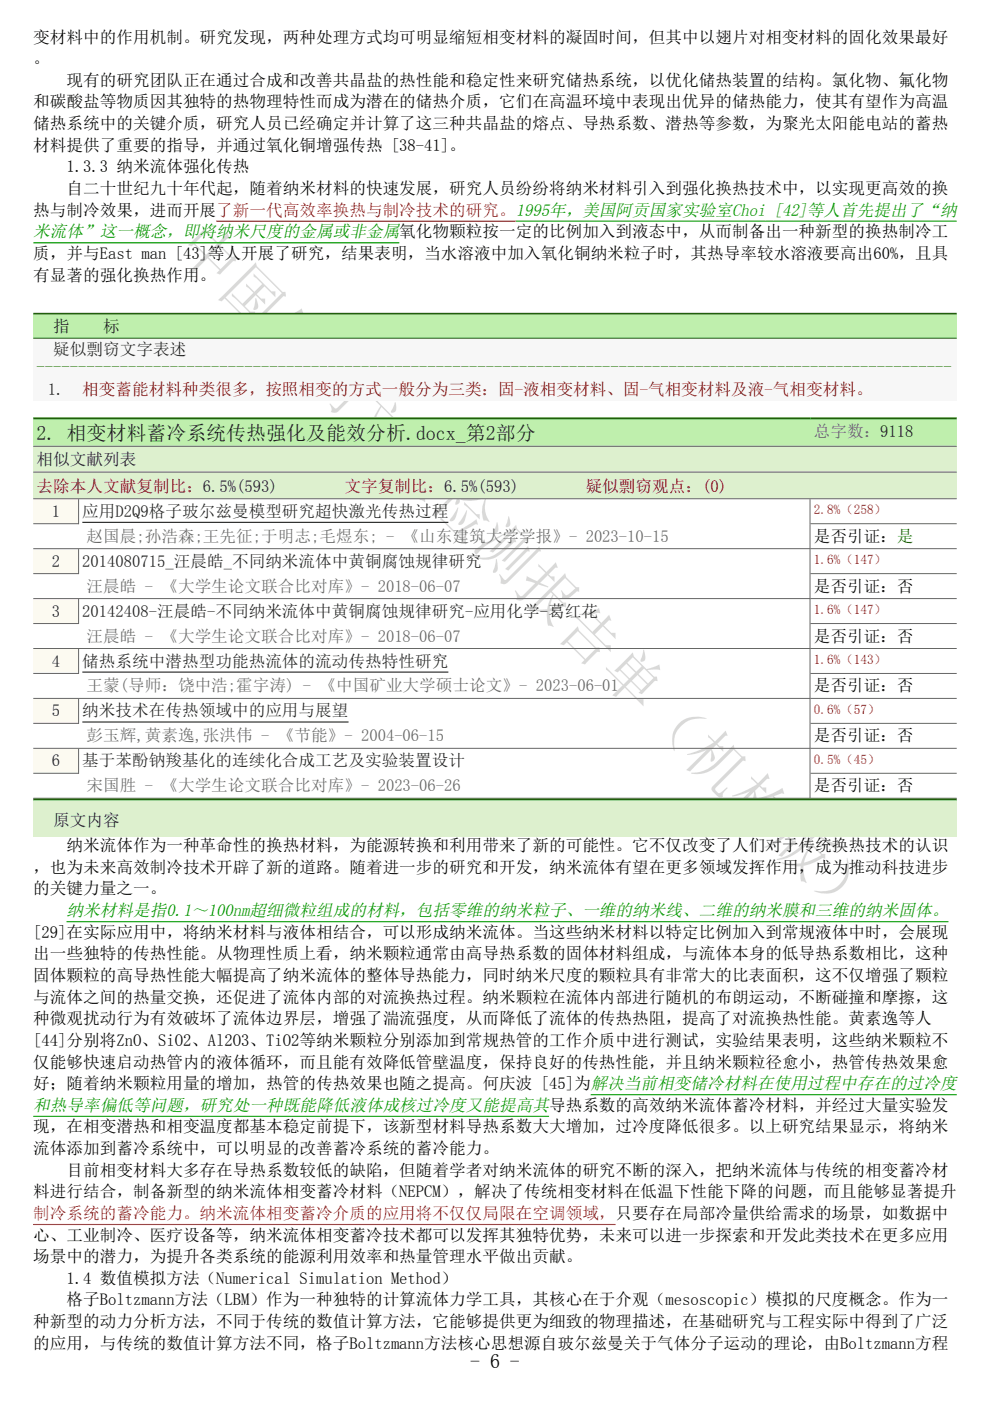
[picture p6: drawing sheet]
<svg xmlns="http://www.w3.org/2000/svg" width="210mm" height="297mm" viewBox="0 0 210 297" stroke-linecap="round" stroke-linejoin="round" font-family="sans-serif">
<defs><g id="words">
<text font-size="12.7" fill="#dadada" x="36.8" y="52.6" transform="rotate(45 36.8 52.6)">中国知网文献检测报告单（机构版）</text>
<text font-size="4.2" fill="#212121" x="7.8" y="93.2">2. 相变材料蓄冷系统传热强化及能效分析.docx_第2部分</text>
<text font-size="4.2" x="99.7" y="290">- 6 -</text>
<g font-size="3.6" fill="#090">
<text x="7.1" y="50.3">米流体”这一概念，即将纳米尺度的金属或非金属氧化物颗粒按一定的比例加入到液态中，从而制备出一种新型的换热制冷工</text>
<text x="14.1" y="194.2">纳米材料是指0.1～100nm超细微粒组成的材料，包括零维的纳米粒子、一维的纳米线、二维的纳米膜和三维的纳米固体。</text>
<text x="7.1" y="235.5">和热导率偏低等问题，研究处一种既能降低液体成核过冷度又能提高其导热系数的高效纳米流体蓄冷材料，并经过大量实验发</text>
</g>
<g font-size="3.5">
<text x="7.1" y="9">变材料中的作用机制。研究发现，两种处理方式均可明显缩短相变材料的凝固时间，但其中以翅片对相变材料的固化效果最好</text>
<text x="7.1" y="13.6">。</text>
<text x="7.1" y="22.8">和碳酸盐等物质因其独特的热物理特性而成为潜在的储热介质，它们在高温环境中表现出优异的储热能力，使其有望作为高温</text>
<text x="14.1" y="18.2">现有的研究团队正在通过合成和改善共晶盐的热性能和稳定性来研究储热系统，以优化储热装置的结构。氯化物、氟化物</text>
<text x="7.1" y="27.4">储热系统中的关键介质，研究人员已经确定并计算了这三种共晶盐的熔点、导热系数、潜热等参数，为聚光太阳能电站的蓄热</text>
<text x="7.1" y="32">材料提供了重要的指导，并通过氧化铜增强传热 [38-41]。</text>
<text x="14.1" y="36.5">1.3.3 纳米流体强化传热</text>
<text x="14.1" y="41.1">自二十世纪九十年代起，随着纳米材料的快速发展，研究人员纷纷将纳米材料引入到强化换热技术中，以实现更高效的换</text>
<text x="7.1" y="45.7">热与制冷效果，进而开展了新一代高效率换热与制冷技术的研究。1995年，美国阿贡国家实验室Choi [42]等人首先提出了“纳</text>
<text x="7.1" y="54.9">质，并与East man [43]等人开展了研究，结果表明，当水溶液中加入氧化铜纳米粒子时，其热导率较水溶液要高出60%，且具</text>
<text x="7.1" y="59.5">有显著的强化换热作用。</text>
<text x="172.5" y="114.9">是否引证：是</text>
<text x="172.5" y="125.4">是否引证：否</text>
<text x="172.5" y="136">是否引证：否</text>
<text x="172.5" y="146.6">是否引证：否</text>
<text x="172.5" y="157.2">是否引证：否</text>
<text x="172.5" y="167.8">是否引证：否</text>
<text x="7.1" y="185.1">，也为未来高效制冷技术开辟了新的道路。随着进一步的研究和开发，纳米流体有望在更多领域发挥作用，成为推动科技进步</text>
<text x="14.1" y="180.5">纳米流体作为一种革命性的换热材料，为能源转换和利用带来了新的可能性。它不仅改变了人们对于传统换热技术的认识</text>
<text x="7.1" y="189.6">的关键力量之一。</text>
<text x="7.1" y="198.8">[29]在实际应用中，将纳米材料与液体相结合，可以形成纳米流体。当这些纳米材料以特定比例加入到常规液体中时，会展现</text>
<text x="7.1" y="203.4">出一些独特的传热性能。从物理性质上看，纳米颗粒通常由高导热系数的固体材料组成，与流体本身的低导热系数相比，这种</text>
<text x="7.1" y="208">固体颗粒的高导热性能大幅提高了纳米流体的整体导热能力，同时纳米尺度的颗粒具有非常大的比表面积，这不仅增强了颗粒</text>
<text x="7.1" y="212.6">与流体之间的热量交换，还促进了流体内部的对流换热过程。纳米颗粒在流体内部进行随机的布朗运动，不断碰撞和摩擦，这</text>
<text x="7.1" y="217.2">种微观扰动行为有效破坏了流体边界层，增强了湍流强度，从而降低了流体的传热热阻，提高了对流换热性能。黄素逸等人</text>
<text x="7.1" y="221.8">[44]分别将ZnO、SiO2、Al2O3、TiO2等纳米颗粒分别添加到常规热管的工作介质中进行测试，实验结果表明，这些纳米颗粒不</text>
<text x="7.1" y="226.3">仅能够快速启动热管内的液体循环，而且能有效降低管壁温度，保持良好的传热性能，并且纳米颗粒径愈小，热管传热效果愈</text>
<text x="7.1" y="230.9">好；随着纳米颗粒用量的增加，热管的传热效果也随之提高。何庆波 [45]为解决当前相变储冷材料在使用过程中存在的过冷度</text>
<text x="7.1" y="240.1">现，在相变潜热和相变温度都基本稳定前提下，该新型材料导热系数大大增加，过冷度降低很多。以上研究结果显示，将纳米</text>
<text x="7.1" y="244.7">流体添加到蓄冷系统中，可以明显的改善蓄冷系统的蓄冷能力。</text>
<text x="14.1" y="249.3">目前相变材料大多存在导热系数较低的缺陷，但随着学者对纳米流体的研究不断的深入，把纳米流体与传统的相变蓄冷材</text>
<text x="7.1" y="253.9">料进行结合，制备新型的纳米流体相变蓄冷材料（NEPCM），解决了传统相变材料在低温下性能下降的问题，而且能够显著提升</text>
<text x="7.1" y="263">心、工业制冷、医疗设备等，纳米流体相变蓄冷技术都可以发挥其独特优势，未来可以进一步探索和开发此类技术在更多应用</text>
<text x="7.1" y="267.6">场景中的潜力，为提升各类系统的能源利用效率和热量管理水平做出贡献。</text>
<text x="14.1" y="272.2">1.4 数值模拟方法（Numerical Simulation Method）</text>
<text x="7.1" y="281.4">种新型的动力分析方法，不同于传统的数值计算方法，它能够提供更为细致的物理描述，在基础研究与工程实际中得到了广泛</text>
<text x="14.1" y="276.8">格子Boltzmann方法（LBM）作为一种独特的计算流体力学工具，其核心在于介观（mesoscopic）模拟的尺度概念。作为一</text>
<text x="7.1" y="286">的应用，与传统的数值计算方法不同，格子Boltzmann方法核心思想源自玻尔兹曼关于气体分子运动的理论，由Boltzmann方程</text>
</g>
<g font-size="3.5" fill="#212121">
<text x="11.3" y="70.4">指</text>
<text x="21.9" y="70.4">标</text>
<text x="11.3" y="75.3">疑似剽窃文字表述</text>
<text x="10.1" y="83.8">1.</text>
<text x="7.8" y="98.6">相似文献列表</text>
<text x="11" y="109.6">1</text>
<text x="17.5" y="109.6">应用D2Q9格子玻尔兹曼模型研究超快激光传热过程</text>
<text x="11" y="120.2">2</text>
<text x="17.5" y="120.2">2014080715_汪晨皓_不同纳米流体中黄铜腐蚀规律研究</text>
<text x="11" y="130.7">3</text>
<text x="17.5" y="130.7">20142408-汪晨皓-不同纳米流体中黄铜腐蚀规律研究-应用化学-葛红花</text>
<text x="11" y="141.3">4</text>
<text x="17.5" y="141.3">储热系统中潜热型功能热流体的流动传热特性研究</text>
<text x="11" y="151.9">5</text>
<text x="17.5" y="151.9">纳米技术在传热领域中的应用与展望</text>
<text x="11" y="162.5">6</text>
<text x="17.5" y="162.5">基于苯酚钠羧基化的连续化合成工艺及实验装置设计</text>
<text x="11.3" y="175.2">原文内容</text>
</g>
<text font-size="3.5" fill="#1a5f02" x="7.8" y="78.9">--------------------------------------------------------------------------------------------------------------</text>
<text font-size="3.5" fill="#8b0411" x="17.5" y="83.8">相变蓄能材料种类很多，按照相变的方式一般分为三类：固-液相变材料、固-气相变材料及液-气相变材料。</text>
<g font-size="3.5" fill="#666">
<text x="172.5" y="92.6">总字数：9118</text>
<text x="18.3" y="114.9">赵国晨;孙浩森;王先征;于明志;毛煜东; - 《山东建筑大学学报》- 2023-10-15</text>
<text x="18.3" y="125.4">汪晨皓 - 《大学生论文联合比对库》- 2018-06-07</text>
<text x="18.3" y="136">汪晨皓 - 《大学生论文联合比对库》- 2018-06-07</text>
<text x="18.3" y="146.6">王蒙(导师：饶中浩;霍宇涛) - 《中国矿业大学硕士论文》- 2023-06-01</text>
<text x="18.3" y="157.2">彭玉辉,黄素逸,张洪伟 - 《节能》- 2004-06-15</text>
<text x="18.3" y="167.8">宋国胜 - 《大学生论文联合比对库》- 2023-06-26</text>
</g>
<g font-size="3.5" fill="#860505">
<text x="7.8" y="104.3">去除本人文献复制比：6.5%(593)</text>
<text x="73" y="104.3">文字复制比：6.5%(593)</text>
<text x="124.2" y="104.3">疑似剽窃观点：(0)</text>
</g>
<text font-size="3.5" fill="#f00" x="7.1" y="258.4">制冷系统的蓄冷能力。纳米流体相变蓄冷介质的应用将不仅仅局限在空调领域，只要存在局部冷量供给需求的场景，如数据中</text>
<g font-size="2.8" fill="#f00">
<text x="172.5" y="109">2.8%（258）</text>
<text x="172.5" y="119.5">1.6%（147）</text>
<text x="172.5" y="130.1">1.6%（147）</text>
<text x="172.5" y="140.7">1.6%（143）</text>
<text x="172.5" y="151.3">0.6%（57）</text>
<text x="172.5" y="161.9">0.5%（45）</text>
</g>
</g></defs>
<path d="M45.9 46.9h63.5" fill="none" stroke="#f00" stroke-width=".24"/>
<path d="M7.1 51.5h77.6M109.4 46.9h93.4" fill="none" stroke="#090" stroke-width=".24"/>
<path d="M7.1 66.3h195.7v5.3h-195.7z" fill="#bfefad"/>
<g fill="#f7f7f7">
<path d="M7.1 71.6h195.7v8.5h-195.7z"/>
<path d="M7.1 80.1h9.6v4.9h-9.6z"/>
<path d="M16.7 80.1h186.1v4.9h-186.1z"/>
</g>
<path d="M7.1 66.5h195.7" fill="none" stroke="#1a5f02" stroke-width=".35"/>
<path d="M7.1 71.7h195.7" fill="none" stroke="#1a5f02" stroke-width=".21"/>
<g fill="#bfefad">
<path d="M7.1 88.5h164.7v6h-164.7z"/>
<path d="M171.8 88.5h31v6h-31z"/>
</g>
<g fill="#ddf0ce">
<path d="M7.1 94.5h195.7v5.7h-195.7z"/>
<path d="M7.1 100.2h195.7v5.6h-195.7z"/>
</g>
<g fill="#fcfaf1">
<path d="M7.1 105.8h9.6v5.3h-9.6z"/>
<path d="M7.1 116.4h9.6v5.3h-9.6z"/>
<path d="M7.1 127h9.6v5.3h-9.6z"/>
<path d="M7.1 137.6h9.6v5.3h-9.6z"/>
<path d="M7.1 148.2h9.6v5.3h-9.6z"/>
<path d="M7.1 158.7h9.6v5.3h-9.6z"/>
</g>
<path d="M7.1 169.3h195.7v8.1h-195.7z" fill="#ddf0ce"/>
<path d="M7.1 88.7h195.7" fill="none" stroke="#1a5f02" stroke-width=".35"/>
<path d="M7.1 94.6h195.7M7.1 100.1h195.7M7.1 105.7h195.7M7.1 111h9.6M16.7 105.8v5.3" fill="none" stroke="#666" stroke-width=".21"/>
<path d="M16.6 105.8h.1z" fill="#666"/>
<path d="M171.7 105.8v5.3" fill="none" stroke="#666" stroke-width=".21"/>
<g fill="#666">
<path d="M171.7 105.8h.1z"/>
<path d="M171.7 111.1h.1z"/>
</g>
<path d="M7.1 116.3h164.7M171.7 111.1v5.3M171.8 111h31" fill="none" stroke="#666" stroke-width=".21"/>
<path d="M171.7 111.1h.1z" fill="#666"/>
<path d="M16.7 116.4v5.3M171.8 116.3h31M7.1 121.6h9.6" fill="none" stroke="#666" stroke-width=".21"/>
<path d="M16.6 116.4h.1z" fill="#666"/>
<path d="M171.7 116.4v5.3" fill="none" stroke="#666" stroke-width=".21"/>
<g fill="#666">
<path d="M171.7 116.4h.1z"/>
<path d="M171.7 121.7h.1z"/>
</g>
<path d="M7.1 126.9h164.7M171.7 121.7v5.3M171.8 121.6h31" fill="none" stroke="#666" stroke-width=".21"/>
<path d="M171.7 121.7h.1z" fill="#666"/>
<path d="M7.1 132.2h9.6M16.7 127v5.3M171.8 126.9h31" fill="none" stroke="#666" stroke-width=".21"/>
<path d="M16.6 127h.1z" fill="#666"/>
<path d="M171.7 127v5.3" fill="none" stroke="#666" stroke-width=".21"/>
<g fill="#666">
<path d="M171.7 127h.1z"/>
<path d="M171.7 132.3h.1z"/>
</g>
<path d="M7.1 137.5h164.7M171.7 132.3v5.3M171.8 132.2h31" fill="none" stroke="#666" stroke-width=".21"/>
<path d="M171.7 132.3h.1z" fill="#666"/>
<path d="M16.7 137.6v5.3M171.8 137.5h31M7.1 142.8h9.6" fill="none" stroke="#666" stroke-width=".21"/>
<path d="M16.6 137.6h.1z" fill="#666"/>
<path d="M171.7 137.6v5.3" fill="none" stroke="#666" stroke-width=".21"/>
<g fill="#666">
<path d="M171.7 137.6h.1z"/>
<path d="M171.7 142.9h.1z"/>
</g>
<path d="M7.1 148.1h164.7M171.7 142.9v5.3M171.8 142.8h31" fill="none" stroke="#666" stroke-width=".21"/>
<path d="M171.7 142.9h.1z" fill="#666"/>
<path d="M7.1 153.4h9.6M16.7 148.2v5.3M171.8 148.1h31" fill="none" stroke="#666" stroke-width=".21"/>
<path d="M16.6 148.2h.1z" fill="#666"/>
<path d="M171.7 148.2v5.3" fill="none" stroke="#666" stroke-width=".21"/>
<g fill="#666">
<path d="M171.7 148.2h.1z"/>
<path d="M171.7 153.5h.1z"/>
</g>
<path d="M7.1 158.7h164.7M171.7 153.5v5.2M171.8 153.4h31" fill="none" stroke="#666" stroke-width=".21"/>
<path d="M171.7 153.5h.1z" fill="#666"/>
<path d="M16.7 158.7v5.3M171.8 158.7h31M7.1 164h9.6" fill="none" stroke="#666" stroke-width=".21"/>
<path d="M16.6 158.7h.1z" fill="#666"/>
<path d="M171.7 158.7v5.3" fill="none" stroke="#666" stroke-width=".21"/>
<g fill="#666">
<path d="M171.7 158.7h.1z"/>
<path d="M171.7 164h.1z"/>
</g>
<path d="M7.1 169.2h164.7M171.7 164v5.3M171.8 164h31" fill="none" stroke="#666" stroke-width=".21"/>
<path d="M171.7 164h.1z" fill="#666"/>
<path d="M171.8 169.2h31" fill="none" stroke="#666" stroke-width=".21"/>
<path d="M7.1 169.5h195.7" fill="none" stroke="#1a5f02" stroke-width=".35"/>
<path d="M17.5 110.7h77.6M17.5 142.5h77.6M17.5 153.1h56.4" fill="none" stroke="#212121" stroke-width=".24"/>
<path d="M14.1 195.4h187M7.1 236.7h109.3M125.2 232.1h77.6" fill="none" stroke="#090" stroke-width=".24"/>
<path d="M7.1 259.6h123.4" fill="none" stroke="#f00" stroke-width=".24"/>
<use href="#words"/>
</svg>
